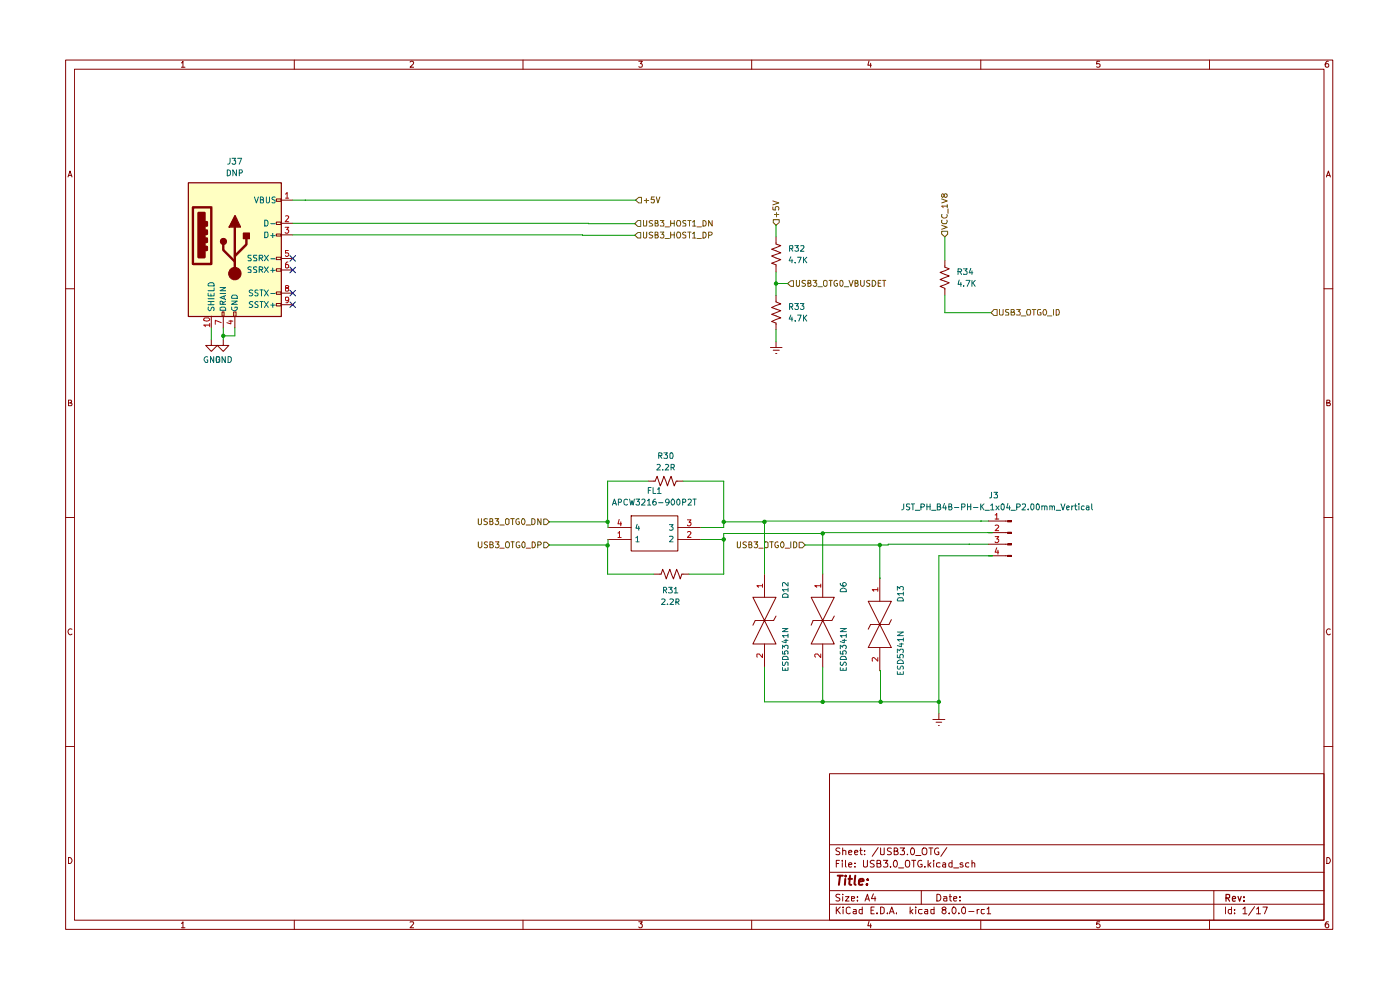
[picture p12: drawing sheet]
<svg xmlns="http://www.w3.org/2000/svg" width="297mm" height="210mm" viewBox="0 0 297 210" stroke-linecap="round" stroke-linejoin="round" font-family="sans-serif">
<g fill="none" stroke="#840000" stroke-width=".21">
<path d="M13.9 12.7h268.8v184.4h-268.8zM15.8 14.7h265.1v180.5h-265.1zM38.5 13.3h.1l.2-.3v1.3M38.5 14.3h.7M62.4 12.7v2M87 13.2l.5-.2 .3 .2-.1 .4-.7 .7h.8M110.9 12.7v2M135.5 13h.8l-.5 .5 .4 .1v.6h-.7M159.5 12.7v2M184.4 12.9l-.3 .9h.8M184.7 13.4v.9M208.1 12.7v2"/>
<path d="M233.3 13h-.6l-.1 .6h.7v.6h-.7M256.6 12.7v2M281.8 13a.71 .71 0 0 0-.7 .5 .71 .71 0 0 0 .3 .8l.4-.1v-.6l-.4-.1-.3 .3M14.4 37.5l.5-1.2 .4 1.2M14.5 37.2h.7M281.4 37.5l.4-1.2 .4 1.2M281.5 37.2h.6M13.9 61.3h1.9M280.9 61.3h1.8M14.5 85.5h.4l.3-.3-.2-.3h-.5v1.2h.6l.2-.5-.4-.1M281.5 85.5h.4l.2-.3-.1-.3h-.5v1.2h.6l.1-.5-.3-.1M13.9 109.8h1.9"/>
<path d="M280.9 109.8h1.8M15.3 133.5a.59 .59 0 0 0-.9 .5 .59 .59 0 0 0 .8 .6l.1-.1M282.2 133.5a.59 .59 0 0 0-.8 .5 .59 .59 0 0 0 .7 .6l.1-.1M13.9 158.4h1.9M280.9 158.4h1.8M176 164.1h104.9v31.1h-104.9zM176 179.2h104.9M178.2 180l-.6-.1-.3 .2 .1 .4 .8 .4-.1 .3h-.8M178.8 179.9v1.4M182.6 179.9v1.2l.3 .2M186.3 179.8l-1.3 1.8M186.8 179.9v1.3l.3 .1 .5-.1v-1.3"/>
<path d="M189.1 180h-.8v.5l.6 .2 .2 .4-.3 .2-.5-.1M191 179.9h.9l-.5 .6h.4v.7h-.8M193.3 180l.2-.1a.75 .75 0 0 1 .5 .7 .75 .75 0 0 1-.5 .7l-.3-.5zM197.1 179.9h.8M197.5 179.9v1.4M199.1 180a.67 .67 0 0 0-.9 .6 .67 .67 0 0 0 1 .6v-.5h-.3M200.9 179.8l-1.3 1.8M14.5 181.9a.65 .65 0 0 1 .8 .6 .65 .65 0 0 1-.8 .7zM38.5 195.9l.3-.4v1.3M38.5 196.8h.7M62.4 195.2v1.9M87 195.6l.7-.1 .1 .3-.8 1h.8"/>
<path d="M110.9 195.2v1.9M135.5 195.5h.8l-.5 .5 .5 .2-.1 .5-.5 .1-.2-.2M159.5 195.2v1.9M176 191.8h104.9M176 188.9h104.9M176 185h104.9M177.4 192.4v1.4M177.4 183.2h.5M177.6 193l.7 .8M178.1 182.5h-.7v1.4M178.2 189.8h-.8l-.1 .3 .8 .4 .1 .4-.3 .2-.6-.1M178.3 192.4l-.9 .8"/>
<path d="M178.7 182.5v.2M178.7 183v.9M178.8 189.7v.1M178.8 180.5l.4-.1 .2 .1v.8M178.8 190.2v.9M178.9 192.4v.2M178.9 192.9v.9M179.4 190.2h.7l-.7 .9h.7M179.4 182.5v1.3l.1 .1M180 183.4l.7-.1-.2-.3-.5 .2v.6l.3 .1 .3-.1M180 180.8l.7-.1-.2-.3-.5 .1v.6l.3 .2 .3-.1M180.4 192.6l-.4-.2-.5 .3 .1 1 .4 .1 .4-.1"/>
<path d="M180.6 190.6l.7-.1-.1-.3h-.6v.8h.6M181.1 192.9h.5v.9M181.3 180.8l.7-.1-.2-.3h-.3l-.2 .1v.6l.2 .2 .4-.1M181.4 183.8v.1M181.4 183.1v.1M181.6 193.2l-.5 .1-.1 .2 .1 .3h.5M181.9 191v.1M181.9 190.2v.2M182.4 180.4h.5M182.9 192.9h-.5l-.2 .7a.45 .45 0 0 0 .7 .2M182.9 192.4v1.4M183.2 182.5v1.2l.2 .2 .5-.1 .1-.1v-1.2"/>
<path d="M183.4 181.2v.1M183.4 180.5h.1M183.5 191.1l.5-1.4 .4 1.4M183.7 190.7h.7M184.4 195.4l-.3 1h.8M184.7 196v.8M184.8 193.1h.5M185.3 189.6l-.4 1h.9M185.5 192.4h-.7v1.4h.7M185.5 182.6l-.6-.1-.3 .2 .1 .4 .8 .4-.1 .3h-.8M185.6 190.2v.9M186 193.7v.1"/>
<path d="M186 183.2l.8-.1v-.4l-.2-.2h-.6v1.4h.6l.2-.1 .1-.4-.3-.2M186.8 192.4h.3l.5 .3v.8l-.5 .3h-.3zM187.4 182.5h.9l-.5 .6 .5 .1v.6h-.9M188.3 193.7v.1M188.7 193.8l.5-1.4 .5 1.4M188.8 193.4h.7M188.9 183.8v.1M189.7 180.5h.7l.1-.4-.3-.2h-.5v1.4l.8-.1v-.4l-.3-.3M189.9 182.5a.76 .76 0 0 1 .5 .7 .76 .76 0 0 1-.5 .7l-.3-.2a.99 .99 0 0 1 .3-1.2zM190.2 193.7v.1M190.6 184.1h1.1M192.1 182.7l.3-.2 .5 .2 .1 .7-.1 .4-.2 .1-.6-.1z"/>
<path d="M192.5 181.2v.1M193.1 192.4v1.4M193.2 193.3l.5 .5M193.4 182.5h.9M193.7 192.9l-.6 .5M193.8 182.5v1.4M194.3 192.4v.2M194.3 192.9v.9M194.3 181.5h1.1M195.4 188.9v2.9M195.5 182.6a.67 .67 0 0 0-.8 .7 .67 .67 0 0 0 .9 .5v-.5h-.3M195.6 192.9h-.6l-.1 .7a.52 .52 0 0 0 .7 .2"/>
<path d="M195.7 180l.3-.1a.57 .57 0 0 1 .6 .5v.4a.57 .57 0 0 1-.6 .5l-.1-.1a.99 .99 0 0 1-.2-1.2zM196.2 192.9h.5l.1 .9M196.2 183.8v.1M196.8 193.2l-.6 .1-.1 .2 .3 .3h.4M196.9 182.5v1.4M197.1 183.4l.4 .5M197.5 183l-.6 .5M198.1 182.5v.2M198.1 183v.9M198.2 192.9l-.7 .1v.7l.2 .1h.5M198.2 192.4v1.4M198.7 189.7a.73 .73 0 0 1 .9 .7 .73 .73 0 0 1-.9 .7z"/>
<path d="M199.4 183.1l-.4-.1-.3 .3v.5h.7M200 183.1l.4-.1 .2 .2v.7M200.2 190.2h.6l.1 .9M200.2 193l-.4-.3 .4-.3h.2l.3 .3-.3 .3a.45 .45 0 0 0-.6 .4 .45 .45 0 0 0 .6 .4l.3-.2-.3-.6M200.6 183.3l-.6 .1-.1 .2 .3 .3 .4-.1M200.9 190.5l-.7 .1v.4h.7M201.4 193.7v.1M201.4 190.2h.5M201.5 189.7v1.3l.4 .1M202 183.1l-.5-.1-.2 .3 .1 .5h.6M202 182.5v1.4M202.1 192.5l.4-.1a.8 .8 0 0 1 .3 .8 .8 .8 0 0 1-.5 .6 .97 .97 0 0 1-.2-1.3z"/>
<path d="M202.3 190.6l.7-.1-.1-.3h-.5l-.1 .2v.6l.2 .1 .4-.1M202.3 184.1h1.1M203.4 193.7v.1M203.7 191v.1M203.7 190.2v.2M204.1 192.7l.3-.3a.83 .83 0 0 1 .1 1.4h-.2a.9 .9 0 0 1-.2-1.1zM204.3 183.1l-.4-.1-.2 .3v.1l.6 .1v.3l-.2 .1-.4-.1M205.5 183.1l-.3-.1-.4 .3 .1 .5h.6M205.5 193.3h1.1M206.2 183.1l.4-.1 .2 .2v.7M206.2 182.5v1.4M207.3 192.9v.9"/>
<path d="M207.7 192.9h-.2l-.2 .3M208.1 195.2v1.9M208.8 192.9h-.6l-.1 .3 .1 .6h.6M209.4 192.8l.4-.4v1.4M209.4 193.8h.8M233.3 195.5h-.6l-.1 .6 .2-.1h.3l.3 .2v.3l-.3 .3h-.3l-.2-.2M256.6 195.2v1.9M257.5 188.9v6.3M260 192.4v1.4M261.2 192.9h-.5l-.1 .3v.4l.2 .2h.4M261.2 192.4v1.4M261.9 193.7v.1"/>
<path d="M261.9 192.9v.2M263.7 192.8l.4-.4v1.4M263.7 193.8h.8M266.1 192.3l-1.2 1.9M266.6 192.8l.4-.4v1.4M266.6 193.8h.8M267.9 192.4h1l-.6 1.4M281.5 181.9a.65 .65 0 0 1 .7 .6 .65 .65 0 0 1-.7 .7zM281.8 195.5h-.4l-.3 .5v.5l.3 .3 .4-.1v-.7h-.4l-.3 .2"/>
</g>
<path d="M260.1 190.5l.7-.1 .1-.6-.8-.1v1.5M260.4 190.5l.5 .7M261.4 190.7l.7-.1-.1-.4h-.5l-.1 .7 .2 .3 .4-.1M262.6 190.2l.4 1 .3-1M263.9 191v.2M263.9 190.2v.2" fill="none" stroke="#840000" stroke-width=".25"/>
<path d="M177.7 185.8h1.1M178.2 185.8l-.2 1.9M179.3 186.4l-.1 1.3M179.4 185.8v.1M180 186.4h.8M180.3 185.8l-.1 1.6 .4 .3M181.4 185.8l-.1 1.6 .2 .3M182.2 187l1-.1-.1-.4a.6 .6 0 0 0-.8 .2v.9h.7M184 187.5l-.1 .2-.1-.1 .2-.1-.1 .2M184.1 186.5v.2" fill="none" stroke="#840000" stroke-width=".42"/>
<path d="M39.9 38.7h19.7v28.4h-19.7z" fill="#ffffc2"/>
<path d="M134.7 49.9l.6-.6h.6v1.2h-.6z" fill="#fff"/>
<g fill="none" stroke="#725600" stroke-width=".21">
<path d="M134.7 49.9l.6-.6h.6v1.2h-.6zM136.5 49.2v1.1l.2 .2h.2l.3-.3v-1M138.5 49.3h-.7v.4l.5 .2 .2 .3-.3 .3-.5-.1M139 49.8l.6-.1v-.4l-.6-.1v1.3l.6-.1 .1-.3-.3-.3M140.1 49.2h.7l-.4 .5h.4v.7l-.6 .1-.1-.2M141.1 50.6h.9M142.3 49.2v1.3M142.3 49.8h.7M143 49.2v1.3M143.8 49.2a.46 .46 0 0 1 .6 .5l-.2 .7-.4 .1a.86 .86 0 0 1 0-1.3zM145.5 49.3h-.6a.57 .57 0 0 0 .6 .7v.3l-.2 .2-.5-.1M145.9 49.2h.7"/>
<path d="M146.3 49.2v1.3M146.9 49.6l.4-.4v1.3M146.9 50.5h.7M147.9 50.6h.9M149.1 49.2a.64 .64 0 0 1 .7 .7 .64 .64 0 0 1-.7 .6zM150.3 49.9h.5l.3-.2-.1-.4-.7-.1v1.3"/>
</g>
<path d="M135.3 46.8h.6v1.2h-.6l-.6-.6z" fill="#fff"/>
<g fill="none" stroke="#725600" stroke-width=".21">
<path d="M135.3 46.8h.6v1.2h-.6l-.6-.6zM136.5 46.8l.1 1.2h.5l.1-1.2M138.5 46.9h-.7l-.1 .2 .3 .3h.2l.3 .4-.2 .2h-.6M139 47.4h.4l.2-.2v-.3l-.6-.1v1.2h.6l.1-.4-.1-.2h-.2M140.1 46.8h.7l-.4 .4 .4 .2v.6l-.7-.1M141.1 48.1h.9M142.3 46.8v1.2M142.3 47.4h.7M143 46.8v1.2M143.8 46.8a.46 .46 0 0 1 .6 .4l-.2 .8h-.5a.86 .86 0 0 1 .1-1.2zM145.5 46.9l-.4-.1-.3 .2 .3 .4 .4 .1v.4l-.7 .1M145.9 46.8h.7"/>
<path d="M146.3 46.8v1.2M146.9 47.1l.4-.3v1.2M146.9 48h.7M147.9 48.1h.9M149.1 46.8a.66 .66 0 0 1 .7 .4 .66 .66 0 0 1-.2 .8h-.5zM151.1 46.8v1.2l-.8-1.2v1.2"/>
</g>
<path d="M134.8 42.5l.7-.6h.6v1.1h-.6z" fill="#fff"/>
<path d="M134.8 42.5l.7-.6h.6v1.1h-.6zM136.7 42.5h.9M137.1 42.1v.9M138.8 41.8h-.6l-.1 .6 .6-.1 .1 .6-.2 .1h-.3l-.2-.1M139.2 41.8l.4 1.2 .4-1.2" fill="none" stroke="#725600" stroke-width=".21"/>
<path d="M137.5 102.1h1.5l.4-1.1 .7 2.1 .7-2.1 .8 2.1 .8-2.1 .6 2.1 .5-1h1.4" fill="none" stroke="#840000" stroke-width=".21"/>
<path d="M115.4 115h.5l.6 .6-.6 .6h-.5z" fill="#fff"/>
<g fill="none" stroke="#725600" stroke-width=".21">
<path d="M101.5 114.9v1l.2 .3h.3l.2-.3v-1M103.4 115l-.4-.1-.3 .3 .1 .2 .6 .3v.3l-.2 .2-.5-.1M103.9 115.5l.6-.1v-.4l-.6-.1v1.3h.5l.3-.4-.4-.3M105.1 114.9h.8l-.5 .5 .4 .1 .1 .4-.3 .3h-.3l-.2-.2M106 116.3h1M107.3 115.1l.5-.2a.86 .86 0 0 1 0 1.3 .46 .46 0 0 1-.6-.4zM108.4 114.9h.7M108.7 114.9v1.3M110.2 115l-.4-.1-.3 .4v.6l.2 .2 .3 .1 .3-.2v-.3h-.3M110.9 115l.2-.1 .3 .3v.7l-.3 .3a.71 .71 0 0 1-.2-1.2zM111.6 116.3h1M112.9 114.9a.64 .64 0 0 1 .7 .7 .64 .64 0 0 1-.7 .6z"/>
<path d="M114.1 115.6h.5l.2-.4-.2-.3h-.5v1.3M115.4 115h.5l.6 .6-.6 .6h-.5z"/>
</g>
<path d="M115.4 110.1h.5l.6 .6-.6 .6h-.5z" fill="#fff"/>
<g fill="none" stroke="#725600" stroke-width=".21">
<path d="M101.5 110v1.1l.1 .2h.3l.2-.3v-1M103.4 110.1h-.7v.4l.5 .2 .2 .3-.2 .3-.5-.1M103.9 110.6l.6-.1v-.4l-.6-.1v1.3l.6-.1 .1-.3-.3-.3M105 110h.8l-.4 .5h.3v.7l-.5 .1-.2-.2M106 111.4h1M107.2 110.2l.3-.2 .5 .2v.8l-.3 .3h-.2l-.3-.3zM108.3 110h.8M108.7 110v1.3M110.1 110.1l-.1-.1a.6 .6 0 0 0-.6 .7 .6 .6 0 0 0 .7 .5l.1-.5h-.3M110.8 110.1h.1a.6 .6 0 0 1 .5 .4 .6 .6 0 0 1-.2 .7l-.2 .1a.75 .75 0 0 1-.2-1.2zM111.6 111.4h1M112.8 110h.4l.3 .3v.6l-.3 .4h-.4z"/>
<path d="M114.8 110v1.3l-.7-1.3v1.3M115.4 110.1h.5l.6 .6-.6 .6h-.5z"/>
</g>
<path d="M40.9 44h3.9v12h-3.9zM42.1 45.2h1.3v9.4h-1.3z" fill="none" stroke="#840000" stroke-width=".51"/>
<path d="M42.1 45.2h1.3v9.4h-1.3z" fill="#840000"/>
<path d="M43.6 52.4h.3v.6h-.3zM43.6 50.6h.3v.7h-.3zM43.6 48.9h.3v.8h-.3zM43.6 47.1h.3v.8h-.3z" fill="none" stroke="#840000" stroke-width=".51"/>
<path d="M58.6 57h1v.5h-1zM58.6 54.6h1v.5h-1zM58.6 49.7h1v.4h-1zM58.6 47.1h1v.5h-1zM58.6 42.2h1v.5h-1zM47.1 66.2h.4v.9h-.4zM49.6 66.2h.5v.9h-.5zM58.6 64.4h1v.5h-1zM58.6 61.9h1v.5h-1z" fill="none" stroke="#840000" stroke-width=".21"/>
<g fill="none" stroke="#840000" stroke-width=".25">
<path d="M40 38.8h19.7v28.3h-19.7z"/>
<circle cx="47.4" cy="51.2" r=".64"/>
</g>
<circle cx="47.4" cy="51.2" r=".64" fill="#840000"/>
<circle cx="49.8" cy="58" r="1.31" fill="none" stroke="#840000" stroke-width=".21"/>
<circle cx="49.8" cy="58" r="1.31" fill="#840000"/>
<path d="M47.4 51.9v1.1l2.4 2.5M49.8 48.1v9.9M52.3 50.6v1.3l-2.5 2.4" fill="none" stroke="#840000" stroke-width=".51"/>
<path d="M49.9 45.7l1.1 2.5h-2.4z" fill="none" stroke="#840000" stroke-width=".25"/>
<path d="M49.8 45.7l1.2 2.4h-2.4z" fill="#840000"/>
<path d="M51.6 49.4h1.3v1.2h-1.3z" fill="none" stroke="#840000" stroke-width=".25"/>
<path d="M51.6 49.4h1.3v1.2h-1.3z" fill="#840000"/>
<g fill="none" stroke="#840000" stroke-width=".21">
<path d="M59.6 42.5h2.5M59.6 47.4h2.5M59.6 49.8h2.5M59.6 54.8h2.5M59.6 57.3h2.5M44.8 72.1v1.2h1.3l-1.3 1.2-1.2-1.2h1.2M44.8 67.1v2.4M47.4 72.1v1.2h1.2l-1.2 1.2-1.3-1.2h1.3M47.4 67.1v2.4M49.8 67.1v2.4M59.6 62.2h2.5M59.6 64.6h2.5"/>
<path d="M163.4 73.7h2.5M164 74.3h1.3M164.5 75h.3M164.6 62.6v1.4l1 .5-1.9 .7 1.9 .7-1.9 .8 1.9 .7-1.9 .8 .9 .3v1.5M164.6 72.5v1.2M129 114.4h4.9M129 111.9h4.9M133.9 109.4h9.9v7.5h-9.9zM143.8 114.4h4.9M143.8 111.9h4.9M138.7 121.8h1.5l.4-1 .7 2 .8-2 .8 2 .6-2 .8 2 .3-1h1.6"/>
</g>
<g fill="none" stroke="#006464" stroke-width=".21">
<path d="M53.3 54.1h-.6v.5a.47 .47 0 0 1 .5 .2 .47 .47 0 0 1 0 .5h-.6M53.3 56.7h-.7l.1 .4a.47 .47 0 0 1 .5 .2 .47 .47 0 0 1 0 .5h-.6M54 41.8l.4 1.2 .4-1.2M54.5 54.1l-.7 .1v.4l.7 .4-.1 .3h-.6M54.5 56.7h-.7v.3l.7 .4-.1 .4h-.6M55 54.7h.6l.1-.1v-.4l-.7-.1v1.2M55 57.2h.6l.1-.2v-.3l-.7-.1v1.2M55.2 42.4l.6-.1 .1-.3-.2-.2h-.5v1.2h.5l.2-.1v-.4l-.2-.1M55.3 54.7l.4 .6M55.3 57.2l.4 .6M56.1 54.1l.8 1.2M56.1 56.6l.8 1.2"/>
<path d="M56.2 46.7h.3l.3 .3v.6l-.3 .4h-.3zM56.2 49.2h.5l.1 .3v.7l-.3 .2h-.3zM56.5 41.8v1.1l.2 .1h.2l.3-.2v-1M56.9 54.1l-.8 1.2M56.9 56.6l-.8 1.2M57.4 47.4h1M57.4 50h1M57.4 54.9h1M57.4 57.4h1M57.9 49.5v.9M57.9 56.8v1M58.4 41.9l-.5-.1-.2 .2 .1 .3 .6 .2v.4l-.2 .1h-.5"/>
<path d="M44.1 62.2v.6h1.3v-.6M44.1 64.6h1.3M44.1 64h1.3M44.1 63.4h1.3M44.2 65.1l-.1 .6 .3 .2 .3-.2 .2-.5h.4v.7M44.2 60.1l.3-.1h.7l.2 .3v.4h-1.3zM44.7 62.4v.4M44.7 64v.6M45.4 61.1v.6h-1.3M46.7 65.3l.2-.2h.7l.3 .4v.3h-1.2zM46.7 61h1.2l-1.2 .7h1.2M46.7 62.3h1.2"/>
<path d="M47.3 64.6v-.6h-.6v.6h1.2M47.5 62.9v.5M47.9 62.7l-1.2 .4 1.2 .4M47.9 63.9l-.6 .4M49.1 65.1v.6l.6 .2 .6-.2v-.6h-.5v.2M49.1 63.9h1.2l-1.2 .7h1.2M49.1 62.9l.3-.3h.7l.2 .3v.4h-1.2zM53.6 61.6h-.6a.57 .57 0 0 0 .5 .7l.1 .2-.2 .3-.5-.1M53.6 64h-.5l-.2 .2 .1 .3 .6 .4-.2 .3-.5-.1M54.7 61.6h-.6a.57 .57 0 0 0 .6 .7v.3l-.1 .2-.5-.1M54.7 64h-.4l-.2 .2v.3l.6 .2v.4l-.1 .1-.5-.1M55.2 64h.6"/>
<path d="M55.2 61.5h.6M55.5 61.5v1.3M55.5 64v1.2M56.1 61.5l.8 1.3M56.1 64l.8 1.2M56.9 61.5l-.8 1.3M56.9 64l-.8 1.2M57.4 62.3h1M57.4 64.7h1M57.9 64.3v.9M134.9 114.1l.3-.4v1.2M134.9 114.9h.7"/>
<path d="M135.2 111.2l-.3 .9h.8M135.5 111.6v.9M142 113.8l.6-.1 .2 .2-.1 .4-.7 .6h.8M142 111.3h.8l-.4 .4 .3 .1v.6h-.7"/>
</g>
<g fill="none" stroke="#a90000" stroke-width=".21">
<path d="M60.5 48.2h.8l-.5 .5 .5 .2v.3l-.3 .3h-.3l-.2-.2M60.6 41.2l.3-.4v1.2M60.6 45.8h.4l.3 .3-.8 .9h.8M60.6 42h.7M61.1 55.6l-.4 .1-.1 .2v.9a.42 .42 0 0 0 .5-.1 .42 .42 0 0 0 .1-.5l-.5-.1-.1 .2M61.2 53.1h-.6v.6h.6l.1 .4-.3 .3-.4-.2M43.3 67.5l.9-.1 .3 .3a.75 .75 0 0 1-1.3 .2zM44.5 69h-1.3l.4 .3M44.5 68.6v.7M46.9 68.4l-1.2-.5v.9M48.6 68.1h.8M49 67.9v.8l-.9-.3"/>
<path d="M60.7 61.1l-.1-.1v-.3l.5-.1 .2 .1-.1 .3-.6 .2 .1 .6 .5-.1 .1-.4-.3-.2M61.3 63.5l-.3 .3h-.3l-.1-.2v-.5l.5-.1 .2 .3-.2 .8-.4 .1M131.1 113.1l.3-.4v1.3M131.1 114h.7M131.4 110.2l-.3 .9h.8M131.7 110.7v.8M145.8 112.9l.5-.2 .3 .3-.8 1h.8M145.8 110.3h.8l-.4 .5 .4 .1v.4l-.3 .2h-.3l-.2-.1"/>
</g>
<path d="M210.9 65.7h.6v1.2h-.6l-.6-.6z" fill="#fff"/>
<g fill="none" stroke="#725600" stroke-width=".21">
<path d="M210.9 65.7h.6v1.2h-.6l-.6-.6zM212 65.7v1l.2 .1h.4l.2-.1v-1M214 65.7h-.6a.47 .47 0 0 0 0 .4 .47 .47 0 0 0 .5 .2v.5h-.6M214.5 66.2h.6v-.5h-.6v1.1h.6l.2-.4-.4-.2M215.7 65.7h.7l-.4 .4 .4 .2v.4l-.1 .1h-.6M216.6 67h1M218 65.7h.5l.1 .1v.6l-.1 .4h-.5l-.1-.1-.1-.6zM219 65.7h.7M219.3 65.7v1.1M220.8 65.7h-.5l-.2 .2v.7l.2 .2h.5v-.5h-.2M221.4 65.7h.4a.78 .78 0 0 1 0 1.1h-.4a.87 .87 0 0 1 0-1.1zM222.2 67h.9"/>
<path d="M223.5 65.7v1.1M224.1 65.7a.66 .66 0 0 1 .6 .4 .66 .66 0 0 1-.2 .7h-.4z"/>
</g>
<path d="M200.4 55.2v1.5l1 .3-2 .8 2 .7-2 .8 2 .7-2 .7 1 .5v1.4M213.3 117.9h.4M213.3 115.4h.4M213.3 113h.4M213.3 110.5h.4M213.7 117.8h.9v.3h-.9z" fill="none" stroke="#840000" stroke-width=".21"/>
<path d="M213.7 117.8h.9v.3h-.9z" fill="#840000"/>
<path d="M213.7 115.4h.9v.2h-.9z" fill="none" stroke="#840000" stroke-width=".21"/>
<path d="M213.7 115.4h.9v.2h-.9z" fill="#840000"/>
<path d="M213.7 112.9h.9v.3h-.9z" fill="none" stroke="#840000" stroke-width=".21"/>
<path d="M213.7 112.9h.9v.3h-.9z" fill="#840000"/>
<path d="M213.7 110.4h.9v.3h-.9z" fill="none" stroke="#840000" stroke-width=".21"/>
<path d="M213.7 110.4h.9v.3h-.9z" fill="#840000"/>
<path d="M209.7 110.5h3.6M209.7 113h3.6M209.7 115.4h3.6M209.7 117.9h3.6" fill="none" stroke="#840000" stroke-width=".21"/>
<path d="M211.1 109.3l.3-.4v1.2M211.1 111.5l.5-.1 .3 .2-.8 1h.8M211.1 113.8h.8l-.5 .5 .5 .2v.3l-.3 .3h-.3l-.2-.2M211.1 110.1h.8M211.4 116.2l-.3 .9h.8M211.7 116.7v.9" fill="none" stroke="#a90000" stroke-width=".21"/>
<path d="M169.5 115h.7l.6 .6-.6 .6h-.7z" fill="#fff"/>
<g fill="none" stroke="#725600" stroke-width=".21">
<path d="M156.4 114.9v1.1l.2 .2h.2l.3-.3v-1M158.4 115l-.5-.1-.3 .3 .1 .2 .7 .5-.3 .3-.5-.1M158.9 115.5l.6-.1v-.3l-.2-.2h-.4v1.3l.6-.1v-.3l-.2-.3M160 114.9h.7l-.4 .5h.3v.7l-.5 .1-.1-.2M161 116.3h.9M162.2 115.1l.2-.2 .5 .2v.9l-.2 .2-.5-.2zM163.3 114.9h.7M163.7 114.9v1.3M165.1 115l-.1-.1a.64 .64 0 0 0-.6 .6 .64 .64 0 0 0 .5 .7l.2-.2v-.3h-.2M165.9 114.9a.68 .68 0 0 1 .4 .7 .68 .68 0 0 1-.4 .6 .75 .75 0 0 1 0-1.3zM166.6 116.3h.9M167.8 114.9v1.3"/>
<path d="M168.4 114.9l.5 .1 .1 .3v.6l-.3 .3h-.3zM169.5 115h.7l.6 .6-.6 .6h-.7z"/>
</g>
<path d="M199.8 49.1h1.2v.6l-.6 .5-.6-.5z" fill="#fff"/>
<path d="M199.8 49.1h1.2v.6l-.6 .5-.6-.5zM199.8 47.8l1.2 .4-1.2 .4M199.8 42.2l1.2 .4-1.2 .4M199.8 46.7v.5l.2 .2h.7l.3-.4-.1-.3M199.8 45.5v.5a.61 .61 0 0 0 .7 .2 .61 .61 0 0 0 .4-.7M200.3 41.4l.2-.3 .5 .3-.1 .4-.4 .1-.2-.3v-.2l-.4-.3-.1 .2v.4l.2 .2 .3-.3M201 43.7h-1.2l.3 .4M201 43.4v.7M201.1 44.3v.9" fill="none" stroke="#725600" stroke-width=".21"/>
<path d="M164 46.6h1.3v.6l-.7 .6-.6-.6z" fill="#fff"/>
<path d="M164 43.9v.6l.5 .1v-.7h.6v.7M164 42.6l1.2 .4-1.2 .5M164 46.6h1.3v.6l-.7 .6-.6-.6zM164.3 45.5h.9M164.7 45.1v.9" fill="none" stroke="#725600" stroke-width=".21"/>
<path d="M167.1 60.1l.7-.5h.6v1.1h-.6z" fill="#fff"/>
<g fill="none" stroke="#725600" stroke-width=".21">
<path d="M168.9 59.5v1.1l.3 .1 .4-.2v-1M170.9 59.6h-.7v.4l.5 .1 .2 .4-.3 .2h-.5M172.5 59.5h.8l-.5 .5h.4v.7h-.5l-.2-.1M174.7 59.6l.3-.1 .5 .1v.9l-.3 .2h-.2l-.3-.2zM175.9 59.5h.7M176.2 59.5v1.2M177.6 59.6l-.1-.1a.6 .6 0 0 0-.6 .6 .6 .6 0 0 0 .7 .6l.1-.6h-.3M178.3 59.6h.4a.75 .75 0 0 1-.3 1.1l-.2-.2zM180.1 59.5l.4 1.2 .5-1.2M182.6 59.5v1l.2 .2h.3l.2-.2v-1M184.5 59.6h-.6v.4l.5 .1 .1 .4-.2 .2h-.5M185 59.5a.65 .65 0 0 1 .8 .6 .65 .65 0 0 1-.8 .6z"/>
<path d="M186.9 59.5h-.6v1.2h.6M187.2 59.5h.7M187.6 59.5v1.2M167.1 60.1l.7-.5h.6v1.1h-.6zM171.4 60.1l.6-.1v-.4l-.6-.1v1.2h.6l.1-.4-.3-.2M173.5 60.8h.9M179.1 60.8h.9M181.4 60.1l.6-.1v-.4l-.6-.1v1.2h.6l.1-.4-.3-.2M186.3 60.1h.4"/>
</g>
<g fill="none" stroke="#840000" stroke-width=".21">
<path d="M164.6 50.2v1.6l1 .3-1.9 .8 1.9 .7-1.9 .7 1.9 .8-1.9 .7 .9 .4v1.5M159.7 126.7h4.9l-2.4 4.9zM162.2 131.6l2.4 5h-4.9zM162.2 121.8v4.9M162.2 136.6v4.9M164.6 130.7l-.5 .9h-3.9l-.5 1M172.1 126.7h4.9l-2.5 4.9zM174.5 131.6l2.5 5h-4.9zM174.5 121.8v4.9M174.5 136.6v4.9M177 130.7l-.5 .9h-4l-.4 1M184.2 127.5h4.9l-2.5 5z"/>
<path d="M186.6 132.5l2.5 4.9h-4.9zM186.6 122.6v4.9M186.6 137.4v4.9M189.1 131.4l-.5 1.1h-3.9l-.5 1M197.9 152.6h2.5M198.6 153.2h1.2M199.1 153.9h.2M199.2 151.3v1.3"/>
</g>
<path d="M161.7 124.2h-1.1l.3 .4M161.7 138.7v.8l-.6-.8-.5 .1v.6M161.7 123.9v.7M174.1 124.2h-1.3l.5 .4M174.1 138.7v.8l-.7-.8h-.4l-.2 .2v.3l.2 .2M174.1 123.9v.7M186.2 125.1h-1.2l.4 .3M186.2 139.5v.7l-.8-.7-.4 .2 .1 .5M186.2 124.7v.7" fill="none" stroke="#a90000" stroke-width=".21"/>
<g fill="none" stroke="#009600" stroke-width=".21">
<path d="M62.1 47.4h72.6M62.1 49.8l72.6 .1M62.1 42.5h72.7M64.7 42.5h.1M164.6 47.8v2.4M164.6 57.7v4.9M200.4 50.2v5M44.8 69.5v2.6M47.4 69.5v2.6M49.8 69.5v1.7h-2.4M164.6 70v2.5M164.6 60.1h2.5"/>
<path d="M200.4 62.6v3.7h9.9M116.5 115.6h12.4v6.2h9.8M116.5 110.7h12.5v1.2M129 114.4l-.1 1.3M137.5 102.1h-8.6v8.6M144.9 102.1h8.6v9.8h-4.8M148.7 114.4h4.8M153.5 110.7h8.7M174.5 113.2h-21v8.6h-7.3M186.6 115.6v7M205.6 115.4h.1M208.1 110.5h.1"/>
<path d="M209.7 115.4l-38.9 .2M209.7 110.5h-47.5v11.3M210.4 113h.1M210.4 117.9h.1M210.4 113h-35.9v8.8M210.4 117.9h-11.2v33.4M186.6 122.6h.1M162.2 141.5v7.4h37M174.5 141.5v7.4M186.6 142.3h.2v6.6"/>
</g>
<path d="M61.5 54.2l1.2 1.2M61.5 56.7l1.2 1.2M62.7 54.2l-1.2 1.2M62.7 56.7l-1.2 1.2M61.5 64l1.2 1.2M61.5 61.6l1.2 1.2M62.7 64l-1.2 1.2M62.7 61.6l-1.2 1.2" fill="none" stroke="#000084" stroke-width=".21"/>
<g fill="#009600">
<circle cx="128.9" cy="110.7" r=".47"/>
<circle cx="128.9" cy="115.7" r=".47"/>
<circle cx="47.4" cy="71.2" r=".47"/>
<circle cx="164.6" cy="60.1" r=".47"/>
<circle cx="162.2" cy="110.7" r=".47"/>
<circle cx="153.5" cy="114.4" r=".47"/>
<circle cx="153.5" cy="110.7" r=".47"/>
<circle cx="186.8" cy="148.9" r=".47"/>
<circle cx="174.5" cy="148.9" r=".47"/>
<circle cx="186.6" cy="115.6" r=".47"/>
<circle cx="174.5" cy="113.2" r=".47"/>
<circle cx="199.2" cy="148.9" r=".47"/>
</g>
<g fill="none" stroke="#006464" stroke-width=".21">
<path d="M48.2 36l.6 .2 .1 .2v.6l-.4 .3h-.3zM48.8 33.6l-.1 1.1-.4 .1M49.2 33.6h.8l-.3 .5 .3 .1v.5l-.2 .1h-.4l-.2-.1M50.2 36v1.3l-.8-1.3v1.3M50.4 33.6h.9l-.5 1.2M50.8 36.7l.5-.1v-.5l-.5-.1v1.3M167.5 52.7h.6l.1-.5-.7-.1v1.2M167.8 54.5l-.4 .8h.8M167.8 52.7l.4 .6M168 55v.7M168.6 52.1h.8l-.5 .4 .5 .2v.5h-.8M168.7 55.7h.1"/>
<path d="M169.2 54.6h.8l-.5 1.1M169.9 52.2l.6-.1 .1 .3-.8 .9h.8M170.5 54.6v1.1M170.6 55.1l.5 .6M171.1 54.6l-.6 .6M203.2 57.6h.6l.2-.2-.1-.3-.7-.1v1.2M203.5 59.4l-.3 .9h.8M203.6 57.6l.4 .6M203.8 59.9v.8M204.4 57h.8l-.4 .4 .4 .3v.3l-.2 .2-.6-.1M204.9 59.5h.9l-.6 1.2M205.9 56.9l-.3 1h.8"/>
<path d="M206.2 57.4v.8M206.2 59.5v1.2M206.4 60l.5 .7M206.9 59.5l-.7 .6M44.1 75.7a.58 .58 0 0 0-.8 .6 .58 .58 0 0 0 .8 .5v-.5h-.2M45.3 75.6v1.3l-.6-1.3v1.3M45.9 75.6l.7 .3v.7l-.4 .3h-.3zM46.5 75.7a.45 .45 0 0 0-.7 .2l.1 .8a.37 .37 0 0 0 .3 .2 .37 .37 0 0 0 .4-.2v-.4h-.3M47.8 75.6v1.3l-.7-1.3v1.3M48.4 75.6h.3l.4 .3v.7l-.4 .3h-.3zM167.5 65.1h.5l.2-.2v-.3l-.2-.2h-.5v1.3M167.8 66.8l-.4 .9h.8"/>
<path d="M167.8 65.1l.4 .6M168 67.3v.8M168.6 64.4h.8l-.5 .5 .5 .1v.5l-.2 .2h-.4l-.2-.2M168.7 68v.1M169.2 66.8h.8l-.5 1.3M169.8 64.4h.8l-.5 .5h.4v.7l-.5 .1-.2-.2M170.5 66.8v1.3M170.6 67.4l.5 .7M171.1 66.8l-.6 .8M204.4 60.6v.1M139.4 98.6l.4-.1 .3 .3-.8 .9h.8M139.7 96.6h.6l.1-.5-.7-.1v1.2"/>
<path d="M140 96.6l.4 .6M140.6 99.6v.1M140.8 96h.8l-.4 .5 .4 .2-.1 .5-.7-.1M141.2 98.6l.4-.1 .3 .3-.8 .9h.8M142.2 96.1l.3-.1a.86 .86 0 0 1 .1 1.2h-.3l-.2-.1zM142.4 99.2h.5l.1-.2v-.4l-.6-.1v1.2M142.7 99.2l.3 .5M129.9 107.1l.4-1.2 .5 1.2M130.1 106.8h.6M131.2 106.5h.6v-.5l-.6-.1v1.2M133.1 106l-.3-.1-.4 .3 .1 .8 .3 .1 .3-.1M133.6 105.9l.2 1.2 .3-.9 .2 .9 .3-1.2"/>
<path d="M134.9 105.9h.8l-.5 .5 .5 .2-.1 .5h-.5l-.2-.1M136.2 106l.4-.1 .3 .3-.8 .9h.8M137.4 106.2l.3-.3v1.2M137.4 107.1h.6M137.5 104h.5M138.1 103.4h-.6v1.3M138.6 103.4v1.3h.5M139.1 105.9l-.4 .1a.7 .7 0 0 0 0 1.1h.3l.2-.2v-.3l-.2-.2-.4 .1-.1 .1M139.5 103.8h.2l.1-.4v1.3M139.5 104.7h.7M139.7 106.6h1M141.9 106.5l-.1 .1h-.5l-.1-.1v-.4l.2-.2h.3l.2 .2-.1 .9-.5 .1"/>
<path d="M142.5 106l.2-.1a.68 .68 0 0 1 .4 .6 .68 .68 0 0 1-.4 .6 .81 .81 0 0 1-.2-1.1zM143.6 106l.4-.1 .2 .2v.8l-.2 .2a.72 .72 0 0 1-.4-1.1zM144.8 106.5h.6v-.5l-.6-.1v1.2M146 106l.4-.1 .3 .3-.8 .9h.8M147 105.9h.7M147.4 105.9v1.2M191.7 106.9v1l-.4 .3M193 107h-.7v.4l.6 .2 .1 .1-.3 .5-.4-.1M193.3 106.9h.7M193.7 106.9v1.3M194.2 108.2h.9M195.4 107.6h.5l.2-.3-.1-.3-.6-.1v1.3"/>
<path d="M196.6 106.9v1.3M196.6 107.5h.7M197.3 106.9v1.3M197.6 108.2h1M198.8 107.5l.6-.1v-.4l-.6-.1v1.3h.5l.3-.5-.3-.2M200.4 106.8l-.4 .9h.8M200.6 107.3v.9M201.3 107.5l.6-.1v-.4l-.6-.1v1.3l.6-.1 .1-.4-.3-.2M202.5 107.6h.9M204 107.6h.5l.3-.3-.1-.3-.7-.1v1.3M205.3 107.5h.6M205.3 106.9v1.3"/>
<path d="M205.9 106.9v1.3M206.5 107.6h1M208.1 106.9v1.3M208.2 107.4l.5 .8M208.7 106.9l-.6 .7M209 108.2h.9M210.2 107.2l.3-.3v1.3M210.2 108.2h.7M210.3 104.4v1l-.4 .2M210.9 104.4h.7l-.4 .5 .4 .2-.1 .5-.6-.1M211.3 107.3l.7 .9M212 107.3l-.7 .9"/>
<path d="M212.5 107l.3-.1a.78 .78 0 0 1-.2 1.3l-.2-.3zM213.8 106.8l-.2 .9h.7M214.2 107.3v.9M214.5 108.2h.9M215.7 107.6h.5l.2-.3v-.3l-.7-.1v1.3M216.9 107h.6v.4l-.7 .8h.7M218.1 108v.2M218.7 107l.4-.1 .2 .2v.8l-.2 .3-.4-.2zM219.9 107l.4-.1a.78 .78 0 0 1-.2 1.3l-.3-.3zM221 107.4l.4-.1 .2 .2v.7M221 107.3v.9M221.6 107.5l.2-.2 .3 .2v.7"/>
<path d="M222.7 107.4l.3-.1 .2 .2v.7M222.7 107.3v.9M223.2 107.5l.2-.2 .3 .1v.8M224.1 108.2h.9M225.1 106.9l.4 1.3 .4-1.3M226.3 107.7l.6-.1-.2-.3-.4 .2v.4l.1 .3 .4-.1M227.4 107.3v.9M227.7 107.3l-.3 .3M228 107.3h.5M228.1 106.9v1l.4 .3M228.9 106.9v.1M228.9 107.3v.9"/>
<path d="M230 107.4a.36 .36 0 0 0-.6 .2l.1 .5h.5M230.5 107.4h.5v.8M231 107.6l-.6 .2 .2 .4 .4-.1M231.6 106.9v1l.2 .3M140.3 127.1l.5-.1 .3 .3-.8 .9h.8M140.8 125.2h.5l.1-.2-.1-.4h-.5v1.2M141 125.2l.4 .6M141.6 128.1v.1M141.9 124.6h.7l-.4 .4 .4 .3v.3l-.2 .2-.5-.1M142.1 127.1l.5-.1 .3 .3-.8 .9h.8M143 124.9l.4-.3v1.2M143 125.8h.8"/>
<path d="M143.4 127.7l.6-.1v-.5l-.6-.1v1.2M143.6 127.7l.5 .5M166 139.5l.2-.3h.7l.3 .3v.4h-1.2zM166 138.1v.6h.5a.45 .45 0 0 1 .1-.6 .45 .45 0 0 1 .6 0l-.1 .6M166 137.6v-.7l.4 .4 .3-.4h.5l-.1 .7M166 133.3h1.2l-1.2 .7h1.2M166 126.2l.5-.3 .4 .1 .3 .2v.5h-1.2zM166.3 135.8h.9M166.7 135.6v.7l-.8-.2M167.2 134.8h-1.2l.3 .4M167.2 125.1h-1.2l.3 .4M167.2 123.6v.7l-.9-.7-.3 .1 .1 .6"/>
<path d="M167.2 124.8v.7M167.2 134.5v.7M178.3 138.1v.6h.6l-.1-.6a.45 .45 0 0 1 .6 0 .45 .45 0 0 1 0 .6M178.3 137.6v-.7l.5 .4v-.4h.6l.1 .6-.1 .1M178.3 133.3h1.2l-1.2 .7h1.2M178.3 123.7l.1 .5 .9 .1 .2-.2v-.3l-.2-.2-.5 .1v.5l.2 .1M178.3 125a.66 .66 0 0 1 .8-.2 .66 .66 0 0 1 .4 .7h-1.2zM178.4 139.3h1l.1 .6h-1.2zM178.7 135.8h.8M179.1 135.6v.7l-.8-.2M179.5 134.8h-1.2l.3 .4M179.5 134.5v.7"/>
<path d="M190.4 138.9v.6l.6 .1v-.7h.6v.7M190.4 138.5v-.8l.5 .3 .1-.3h.6v.8M190.4 134.1h1.2l-1.2 .7h1.2M190.4 125.2v-.8l.5 .4 .1-.3h.6v.7M190.5 126.9l.9-.1 .2 .7h-1.2zM190.8 136.6h.8M191.2 136.4v.8l-.8-.3M191.6 135.7h-1.2l.4 .3M191.6 125.9h-1.2l.4 .4M191.6 125.6v.7M191.6 135.3v.7M166 141.6v.6h1.2v-.6"/>
<path d="M166 140.4v.6l.2 .2 .4-.3v-.2l.2-.3 .4 .2v.6M166.6 141.8v.4M178.3 141.6v.6h1.2v-.6M178.3 140.4v.5l.2 .3 .3-.1 .4-.7 .3 .3-.1 .5M178.9 141.8v.4M190.4 142.4v.6h1.2v-.6M190.5 141.3l-.1 .4 .1 .2h.4l.4-.6 .3 .2v.4M190.5 140.2a.66 .66 0 0 1 .7-.2 .66 .66 0 0 1 .4 .8h-1.2zM191 142.6v.4"/>
</g>
</svg>
